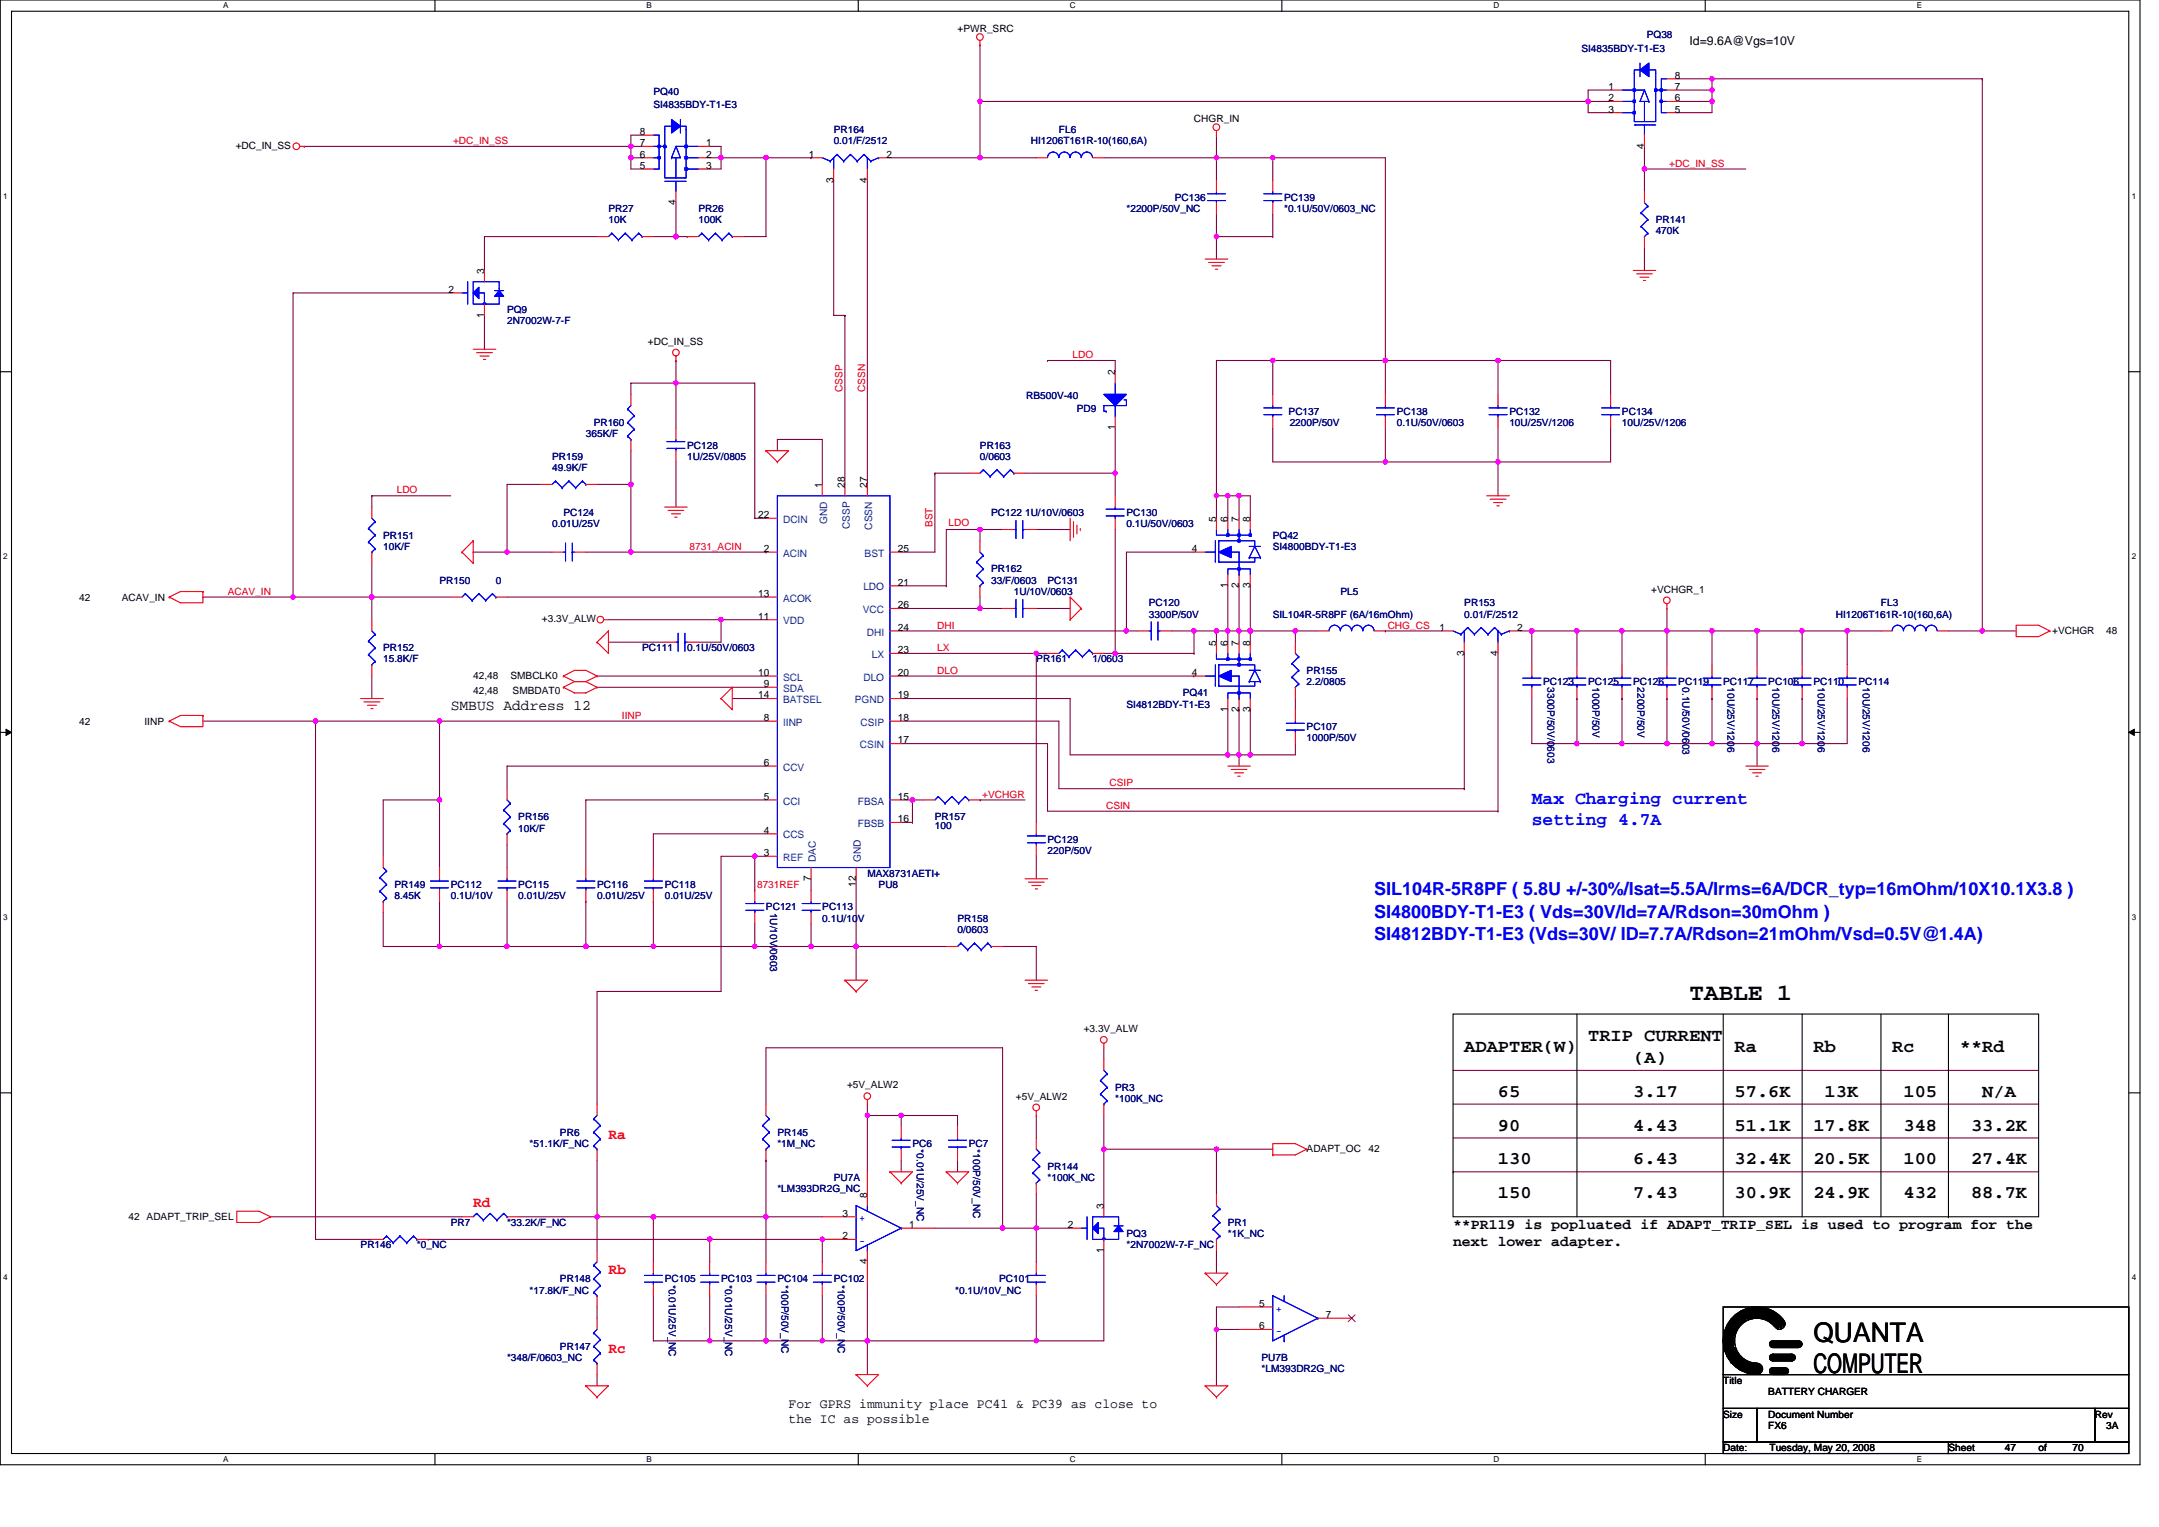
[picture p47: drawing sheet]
<svg xmlns="http://www.w3.org/2000/svg" width="297mm" height="210mm" viewBox="0 0 297 210" stroke-linecap="round" stroke-linejoin="round" font-family="sans-serif">
<defs><g id="words">
<g font-size="3.7">
<text x="249.5" y="184.6">QUANTA</text>
<text x="249.5" y="188.8">COMPUTER</text>
</g>
<text font-size="3.2" x="232.4" y="137.5">TABLE 1</text>
<g font-size="2.5" fill="#00f">
<text x="210.8" y="110.6">Max Charging current</text>
<text x="210.8" y="113.4">setting 4.7A</text>
<text x="189.1" y="123.1">SIL104R-5R8PF ( 5.8U +/-30%/Isat=5.5A/Irms=6A/DCR_typ=16mOhm/10X10.1X3.8 )</text>
<text x="189.1" y="126.2">SI4800BDY-T1-E3 ( Vds=30V/Id=7A/Rdson=30mOhm )</text>
<text x="189.1" y="129.3">SI4812BDY-T1-E3 (Vds=30V/ ID=7.7A/Rdson=21mOhm/Vsd=0.5V@1.4A)</text>
</g>
<g font-size="2.5">
<text x="218.5" y="143.1">TRIP CURRENT</text>
<text x="201.5" y="144.6">ADAPTER(W)</text>
<text x="224.7" y="146.2">(A)</text>
<text x="238.7" y="144.6">Ra</text>
<text x="249.5" y="144.6">Rb</text>
<text x="260.3" y="144.6">Rc</text>
<text x="269.6" y="144.6">**Rd</text>
<text x="206.1" y="155.5">90</text>
<text x="206.1" y="150.8">65</text>
<text x="224.7" y="155.5">4.43</text>
<text x="224.7" y="150.8">3.17</text>
<text x="238.7" y="150.8">57.6K</text>
<text x="238.7" y="155.5">51.1K</text>
<text x="249.5" y="155.5">17.8K</text>
<text x="251" y="150.8">13K</text>
<text x="261.9" y="155.5">348</text>
<text x="261.9" y="150.8">105</text>
<text x="271.2" y="155.5">33.2K</text>
<text x="272.7" y="150.8">N/A</text>
<text x="206.1" y="160.1">130</text>
<text x="224.7" y="160.1">6.43</text>
<text x="238.7" y="160.1">32.4K</text>
<text x="249.5" y="160.1">20.5K</text>
<text x="261.9" y="160.1">100</text>
<text x="271.2" y="160.1">27.4K</text>
<text x="206.1" y="164.8">150</text>
<text x="224.7" y="164.8">7.43</text>
<text x="238.7" y="164.8">30.9K</text>
<text x="249.5" y="164.8">24.9K</text>
<text x="261.9" y="164.8">432</text>
<text x="271.2" y="164.8">88.7K</text>
</g>
<g font-size="2">
<text x="62" y="97.7">SMBUS Address 12</text>
<text x="199.9" y="169">**PR119 is popluated if ADAPT_TRIP_SEL is used to program for the</text>
<text x="199.9" y="171.3">next lower adapter.</text>
</g>
<g font-size="2" fill="#f00">
<text x="83.7" y="156.6">Ra</text>
<text x="65.1" y="165.9">Rd</text>
<text x="83.7" y="175.2">Rb</text>
<text x="83.7" y="186.1">Rc</text>
</g>
<g font-size="1.8">
<text x="108.5" y="193.6">For GPRS immunity place PC41 &amp; PC39 as close to</text>
<text x="108.5" y="195.6">the IC as possible</text>
</g>
<text font-size="1.7" x="232.4" y="6.2">Id=9.6A@Vgs=10V</text>
<g font-size="1.4">
<text x="131.7" y="4.3">+PWR_SRC</text>
<text x="230.4" y="10.8">8</text>
<text x="164.3" y="16.7">CHGR_IN</text>
<text x="221.3" y="12.4">1</text>
<text x="221.3" y="13.9">2</text>
<text x="221.3" y="15.5">3</text>
<text x="230.4" y="12.4">7</text>
<text x="230.4" y="13.9">6</text>
<text x="230.4" y="15.5">5</text>
<text x="32.4" y="20.4">+DC_IN_SS</text>
<text x="88" y="20.1">7</text>
<text x="88" y="18.6">8</text>
<text x="88" y="21.7">6</text>
<text x="88" y="23.2">5</text>
<text x="97.2" y="20.1">1</text>
<text x="97.2" y="21.7">2</text>
<text x="97.2" y="23.2">3</text>
<text x="111.3" y="21.7">1</text>
<text x="122" y="21.7">2</text>
<text x="226.2" y="20.4" transform="rotate(-90 226.2 20.4)">4</text>
<text x="93" y="28.2" transform="rotate(-90 93 28.2)">4</text>
<text x="114.7" y="25.1" transform="rotate(-90 114.7 25.1)">3</text>
<text x="119.3" y="25.1" transform="rotate(-90 119.3 25.1)">4</text>
<text x="61.7" y="40.3">2</text>
<text x="66.6" y="37.7" transform="rotate(-90 66.6 37.7)">3</text>
<text x="66.6" y="43.7" transform="rotate(-90 66.6 43.7)">1</text>
<text x="89.1" y="47.4">+DC_IN_SS</text>
<text x="153.4" y="51.6" transform="rotate(-90 153.4 51.6)">2</text>
<text x="153.4" y="59.2" transform="rotate(-90 153.4 59.2)">1</text>
<text x="104.3" y="71.2">22</text>
<text x="113.1" y="67.1" transform="rotate(-90 113.1 67.1)">1</text>
<text x="116.2" y="67.1" transform="rotate(-90 116.2 67.1)">28</text>
<text x="119.3" y="67.1" transform="rotate(-90 119.3 67.1)">27</text>
<text x="167.3" y="71.7" transform="rotate(-90 167.3 71.7)">5</text>
<text x="168.9" y="71.7" transform="rotate(-90 168.9 71.7)">6</text>
<text x="170.5" y="71.7" transform="rotate(-90 170.5 71.7)">7</text>
<text x="172" y="71.7" transform="rotate(-90 172 71.7)">8</text>
<text x="105.1" y="75.9">2</text>
<text x="123.5" y="75.9">25</text>
<text x="164" y="75.9">4</text>
<text x="10.9" y="82.6">42</text>
<text x="16.8" y="82.6">ACAV_IN</text>
<text x="104.3" y="82.1">13</text>
<text x="123.5" y="80.5">21</text>
<text x="123.5" y="83.7">26</text>
<text x="168.9" y="80.9" transform="rotate(-90 168.9 80.9)">1</text>
<text x="170.5" y="80.9" transform="rotate(-90 170.5 80.9)">2</text>
<text x="172" y="80.9" transform="rotate(-90 172 80.9)">3</text>
<text x="227.2" y="81.5">+VCHGR_1</text>
<text x="74.6" y="85.5">+3.3V_ALW</text>
<text x="104.3" y="85.2">11</text>
<text x="123.5" y="86.7">24</text>
<text x="123.5" y="89.8">23</text>
<text x="167.3" y="88.8" transform="rotate(-90 167.3 88.8)">5</text>
<text x="168.9" y="88.8" transform="rotate(-90 168.9 88.8)">6</text>
<text x="170.5" y="88.8" transform="rotate(-90 170.5 88.8)">7</text>
<text x="172" y="88.8" transform="rotate(-90 172 88.8)">8</text>
<text x="198.1" y="86.7">1</text>
<text x="208.7" y="86.7">2</text>
<text x="282.3" y="87.2">+VCHGR</text>
<text x="289.8" y="87.2">48</text>
<text x="65.1" y="93.4">42,48</text>
<text x="65.1" y="95.4">42,48</text>
<text x="70.2" y="93.4">SMBCLK0</text>
<text x="70.5" y="95.4">SMBDAT0</text>
<text x="104.3" y="92.9">10</text>
<text x="105.1" y="94.5">9</text>
<text x="123.5" y="92.9">20</text>
<text x="164" y="92.9">4</text>
<text x="201.4" y="90.2" transform="rotate(-90 201.4 90.2)">3</text>
<text x="206.1" y="90.2" transform="rotate(-90 206.1 90.2)">4</text>
<text x="10.9" y="99.6">42</text>
<text x="19.9" y="99.6">IINP</text>
<text x="104.3" y="96">14</text>
<text x="105.1" y="99.1">8</text>
<text x="123.5" y="96">19</text>
<text x="123.5" y="99.1">18</text>
<text x="168.9" y="97.9" transform="rotate(-90 168.9 97.9)">1</text>
<text x="170.5" y="97.9" transform="rotate(-90 170.5 97.9)">2</text>
<text x="172" y="97.9" transform="rotate(-90 172 97.9)">3</text>
<text x="105.1" y="105.3">6</text>
<text x="123.5" y="102.2">17</text>
<text x="105.1" y="110">5</text>
<text x="123.5" y="113.1">16</text>
<text x="123.5" y="110">15</text>
<text x="105.1" y="117.7">3</text>
<text x="105.1" y="114.6">4</text>
<text x="111.6" y="121.2" transform="rotate(-90 111.6 121.2)">7</text>
<text x="117.8" y="121.9" transform="rotate(-90 117.8 121.9)">12</text>
<text x="149.1" y="141.9">+3.3V_ALW</text>
<text x="116.5" y="149.7">+5V_ALW2</text>
<text x="139.8" y="151.2">+5V_ALW2</text>
<text x="179.8" y="158.3">ADAPT_OC</text>
<text x="188.3" y="158.3">42</text>
<text x="17.7" y="167.8">42 ADAPT_TRIP_SEL</text>
<text x="115.9" y="167.3">3</text>
<text x="119.3" y="164.7" transform="rotate(-90 119.3 164.7)">8</text>
<text x="151.8" y="166.2" transform="rotate(-90 151.8 166.2)">3</text>
<text x="115.9" y="170.4">2</text>
<text x="119.3" y="173.8" transform="rotate(-90 119.3 173.8)">4</text>
<text x="125.1" y="168.9">1</text>
<text x="146.9" y="168.9">2</text>
<text x="151.8" y="172.3" transform="rotate(-90 151.8 172.3)">1</text>
<text x="173.2" y="179.7">5</text>
<text x="173.2" y="182.8">6</text>
<text x="182.4" y="181.3">7</text>
<text x="237.1" y="190.3">Title</text>
<text x="243.3" y="191.8">BATTERY CHARGER</text>
<text x="237.1" y="194.9">Size</text>
<text x="243.3" y="194.9">Document Number</text>
<text x="243.3" y="196.5">FX6</text>
<text x="288.2" y="194.9">Rev</text>
<text x="289.8" y="196.5">3A</text>
<text x="237.1" y="199.6">Date:</text>
<text x="243.5" y="199.6">Tuesday, May 20, 2008</text>
<text x="268.1" y="199.6">Sheet</text>
<text x="275.8" y="199.6">47</text>
<text x="280.5" y="199.6">of</text>
<text x="285.1" y="199.6">70</text>
</g>
<g font-size="1.4" fill="#000080">
<text x="226.6" y="5.3">PQ38</text>
<text x="217.6" y="7.1">SI4835BDY-T1-E3</text>
<text x="89.9" y="13">PQ40</text>
<text x="89.9" y="14.9">SI4835BDY-T1-E3</text>
<text x="114.7" y="18.3">PR164</text>
<text x="114.7" y="19.8">0.01/F/2512</text>
<text x="141.8" y="19.8">HI1206T161R-10(160,6A)</text>
<text x="145.7" y="18.3">FL6</text>
<text x="83.7" y="29.1">PR27</text>
<text x="96.1" y="29.1">PR26</text>
<text x="155" y="29.1">*2200P/50V_NC</text>
<text x="161.6" y="27.6">PC136</text>
<text x="176.7" y="27.6">PC139</text>
<text x="176.7" y="29.1">*0.1U/50V/0603_NC</text>
<text x="83.7" y="30.7">10K</text>
<text x="96.1" y="30.7">100K</text>
<text x="227.8" y="30.7">PR141</text>
<text x="227.8" y="32.2">470K</text>
<text x="69.8" y="43.1">PQ9</text>
<text x="69.8" y="44.6">2N7002W-7-F</text>
<text x="81.7" y="58.6">PR160</text>
<text x="141.2" y="54.9">RB500V-40</text>
<text x="148.2" y="56.7">PD9</text>
<text x="177.3" y="57">PC137</text>
<text x="177.4" y="58.6">2200P/50V</text>
<text x="192.2" y="57">PC138</text>
<text x="192.2" y="58.6">0.1U/50V/0603</text>
<text x="207.7" y="57">PC132</text>
<text x="207.7" y="58.6">10U/25V/1206</text>
<text x="223.2" y="57">PC134</text>
<text x="223.2" y="58.6">10U/25V/1206</text>
<text x="76" y="63.2">PR159</text>
<text x="76" y="64.8">49.9K/F</text>
<text x="80.6" y="60.1">365K/F</text>
<text x="94.5" y="61.7">PC128</text>
<text x="94.5" y="63.2">1U/25V/0805</text>
<text x="134.8" y="61.7">PR163</text>
<text x="134.8" y="63.2">0/0603</text>
<text x="77.5" y="71">PC124</text>
<text x="136.4" y="71">PC122 1U/10V/0603</text>
<text x="155" y="71">PC130</text>
<text x="52.7" y="74.1">PR151</text>
<text x="52.7" y="75.6">10K/F</text>
<text x="76" y="72.5">0.01U/25V</text>
<text x="155" y="72.5">0.1U/50V/0603</text>
<text x="175.1" y="74.1">PQ42</text>
<text x="175.1" y="75.6">SI4800BDY-T1-E3</text>
<text x="60.5" y="80.3">PR150</text>
<text x="68.2" y="80.3">0</text>
<text x="136.4" y="78.7">PR162</text>
<text x="136.4" y="80.3">33/F/0603</text>
<text x="139.5" y="81.8">1U/10V/0603</text>
<text x="144.1" y="80.3">PC131</text>
<text x="158.1" y="83.4">PC120</text>
<text x="184.4" y="81.8">PL5</text>
<text x="201.5" y="83.4">PR153</text>
<text x="258.8" y="83.4">FL3</text>
<text x="52.7" y="89.6">PR152</text>
<text x="88.3" y="89.6">PC111</text>
<text x="94.5" y="89.6">0.1U/50V/0603</text>
<text x="158.1" y="84.9">3300P/50V</text>
<text x="175.1" y="84.9">SIL104R-5R8PF (6A/16mOhm)</text>
<text x="201.5" y="84.9">0.01/F/2512</text>
<text x="252.6" y="84.9">HI1206T161R-10(160,6A)</text>
<text x="52.7" y="91.1">15.8K/F</text>
<text x="142.6" y="91.1">PR161</text>
<text x="150.3" y="91.1">1/0603</text>
<text x="162.7" y="95.8">PQ41</text>
<text x="179.8" y="92.7">PR155</text>
<text x="179.8" y="94.2">2.2/0805</text>
<text x="212.3" y="94.2">PC123</text>
<text x="212.9" y="94.5" transform="rotate(90 212.9 94.5)">3300P/50V/0603</text>
<text x="218.5" y="94.2">PC125</text>
<text x="219.1" y="94.5" transform="rotate(90 219.1 94.5)">1000P/50V</text>
<text x="224.7" y="94.2">PC126</text>
<text x="225.3" y="94.5" transform="rotate(90 225.3 94.5)">2200P/50V</text>
<text x="230.9" y="94.2">PC119</text>
<text x="231.5" y="94.5" transform="rotate(90 231.5 94.5)">0.1U/50V/0603</text>
<text x="237.1" y="94.2">PC117</text>
<text x="237.7" y="94.5" transform="rotate(90 237.7 94.5)">10U/25V/1206</text>
<text x="243.3" y="94.2">PC106</text>
<text x="243.9" y="94.5" transform="rotate(90 243.9 94.5)">10U/25V/1206</text>
<text x="249.5" y="94.2">PC110</text>
<text x="250.1" y="94.5" transform="rotate(90 250.1 94.5)">10U/25V/1206</text>
<text x="255.7" y="94.2">PC114</text>
<text x="256.3" y="94.5" transform="rotate(90 256.3 94.5)">10U/25V/1206</text>
<text x="155" y="97.3">SI4812BDY-T1-E3</text>
<text x="179.8" y="100.4">PC107</text>
<text x="179.8" y="102">1000P/50V</text>
<text x="71.3" y="112.8">PR156</text>
<text x="128.6" y="112.8">PR157</text>
<text x="71.3" y="114.3">10K/F</text>
<text x="128.6" y="114">100</text>
<text x="144.1" y="115.9">PC129</text>
<text x="144.1" y="117.5">220P/50V</text>
<text x="54.3" y="122.1">PR149</text>
<text x="54.3" y="123.7">8.45K</text>
<text x="62" y="122.1">PC112</text>
<text x="62" y="123.7">0.1U/10V</text>
<text x="71.3" y="122.1">PC115</text>
<text x="71.3" y="123.7">0.01U/25V</text>
<text x="82.1" y="122.1">PC116</text>
<text x="82.1" y="123.7">0.01U/25V</text>
<text x="91.5" y="122.1">PC118</text>
<text x="91.5" y="123.7">0.01U/25V</text>
<text x="105.4" y="125.2">PC121</text>
<text x="106" y="125.5" transform="rotate(90 106 125.5)">1U/10V/0603</text>
<text x="113.1" y="125.2">PC113</text>
<text x="119.3" y="120.5">MAX8731AETI+</text>
<text x="120.9" y="122.1">PU8</text>
<text x="113.1" y="126.7">0.1U/10V</text>
<text x="131.7" y="126.7">PR158</text>
<text x="131.7" y="128.3">0/0603</text>
<text x="153.4" y="150">PR3</text>
<text x="153.4" y="151.5">*100K_NC</text>
<text x="72.9" y="157.7">*51.1K/F_NC</text>
<text x="77" y="156.2">PR6</text>
<text x="107" y="156.2">PR145</text>
<text x="107" y="157.7">*1M_NC</text>
<text x="125.5" y="157.7">PC6</text>
<text x="126.1" y="158" transform="rotate(90 126.1 158)">*0.01U/25V_NC</text>
<text x="133.3" y="157.7">PC7</text>
<text x="133.9" y="158" transform="rotate(90 133.9 158)">*100P/50V_NC</text>
<text x="144.1" y="160.8">PR144</text>
<text x="107" y="163.9">*LM393DR2G_NC</text>
<text x="114.7" y="162.4">PU7A</text>
<text x="144.1" y="162.4">*100K_NC</text>
<text x="49.6" y="171.7">PR146</text>
<text x="57.4" y="171.7">*0_NC</text>
<text x="62" y="168.6">PR7</text>
<text x="69.8" y="168.6">*33.2K/F_NC</text>
<text x="155" y="170.1">PQ3</text>
<text x="155" y="171.7">*2N7002W-7-F_NC</text>
<text x="168.9" y="168.6">PR1</text>
<text x="168.9" y="170.1">*1K_NC</text>
<text x="72.9" y="177.9">*17.8K/F_NC</text>
<text x="77" y="176.3">PR148</text>
<text x="91.5" y="176.3">PC105</text>
<text x="92" y="176.6" transform="rotate(90 92 176.6)">*0.01U/25V_NC</text>
<text x="99.2" y="176.3">PC103</text>
<text x="99.8" y="176.6" transform="rotate(90 99.8 176.6)">*0.01U/25V_NC</text>
<text x="107" y="176.3">PC104</text>
<text x="107.5" y="176.6" transform="rotate(90 107.5 176.6)">*100P/50V_NC</text>
<text x="114.7" y="176.3">PC102</text>
<text x="115.3" y="176.6" transform="rotate(90 115.3 176.6)">*100P/50V_NC</text>
<text x="131.4" y="177.9">*0.1U/10V_NC</text>
<text x="137.5" y="176.3">PC101</text>
<text x="77" y="185.6">PR147</text>
<text x="69.8" y="187.2">*348/F/0603_NC</text>
<text x="173.6" y="187.2">PU7B</text>
<text x="173.6" y="188.7">*LM393DR2G_NC</text>
</g>
<g font-size="1.4" fill="#f00">
<text x="62.3" y="19.8">+DC_IN_SS</text>
<text x="229.7" y="22.9">+DC_IN_SS</text>
<text x="115.9" y="53.9" transform="rotate(-90 115.9 53.9)">CSSP</text>
<text x="119" y="53.9" transform="rotate(-90 119 53.9)">CSSN</text>
<text x="147.5" y="49.3">LDO</text>
<text x="54.6" y="67.9">LDO</text>
<text x="94.9" y="75.6">8731_ACIN</text>
<text x="128.3" y="72.5" transform="rotate(-90 128.3 72.5)">BST</text>
<text x="130.5" y="72.3">LDO</text>
<text x="31.3" y="81.8">ACAV_IN</text>
<text x="128.9" y="89.5">LX</text>
<text x="128.9" y="86.4">DHI</text>
<text x="190.9" y="86.4">CHG_CS</text>
<text x="128.9" y="92.6">DLO</text>
<text x="85.6" y="98.8">IINP</text>
<text x="135.1" y="109.7">+VCHGR</text>
<text x="152.2" y="111.2">CSIN</text>
<text x="152.7" y="108.1">CSIP</text>
<text x="104.2" y="122.1">8731REF</text>
</g>
<g font-size="1.4" fill="#004080">
<text x="107.7" y="71.9">DCIN</text>
<text x="107.7" y="76.6">ACIN</text>
<text x="113.8" y="72" transform="rotate(-90 113.8 72)">GND</text>
<text x="116.9" y="72.7" transform="rotate(-90 116.9 72.7)">CSSP</text>
<text x="119" y="76.6">BST</text>
<text x="120" y="72.8" transform="rotate(-90 120 72.8)">CSSN</text>
<text x="107.7" y="82.7">ACOK</text>
<text x="118.8" y="81.2">LDO</text>
<text x="107.7" y="85.9">VDD</text>
<text x="118.7" y="84.3">VCC</text>
<text x="119.2" y="87.4">DHI</text>
<text x="107.7" y="95.1">SDA</text>
<text x="107.7" y="93.6">SCL</text>
<text x="118.8" y="93.6">DLO</text>
<text x="120" y="90.5">LX</text>
<text x="107.7" y="99.8">IINP</text>
<text x="107.7" y="96.7">BATSEL</text>
<text x="117.6" y="96.7">PGND</text>
<text x="118.4" y="99.8">CSIP</text>
<text x="107.7" y="106">CCV</text>
<text x="118.3" y="102.9">CSIN</text>
<text x="107.7" y="110.6">CCI</text>
<text x="118" y="113.7">FBSB</text>
<text x="118" y="110.6">FBSA</text>
<text x="107.7" y="118.4">REF</text>
<text x="107.7" y="115.3">CCS</text>
<text x="112.2" y="118.5" transform="rotate(-90 112.2 118.5)">DAC</text>
<text x="118.4" y="118.5" transform="rotate(-90 118.4 118.5)">GND</text>
</g>
<g font-size="1.4" fill="#00f">
<text x="118.3" y="168">+</text>
<text x="118.3" y="171.1">-</text>
<text x="175.6" y="180.4">+</text>
<text x="175.6" y="183.5">-</text>
</g>
<g font-size="1.1">
<text x="30.7" y="1.2">A</text>
<text x="89" y="1.2">B</text>
<text x="147.2" y="1.2">C</text>
<text x="205.5" y="1.2">D</text>
<text x="263.7" y="1.2">E</text>
<text x=".4" y="27.3">1</text>
<text x="293.3" y="27.3">1</text>
<text x=".4" y="76.9">2</text>
<text x="293.3" y="76.9">2</text>
<text x=".4" y="126.5">3</text>
<text x="293.3" y="126.5">3</text>
<text x=".4" y="176.1">4</text>
<text x="293.3" y="176.1">4</text>
<text x="30.7" y="201">A</text>
<text x="89" y="201">B</text>
<text x="147.2" y="201">C</text>
<text x="205.5" y="201">D</text>
<text x="263.7" y="201">E</text>
</g>
</g></defs>
<path d="M0 0h294.4v201.4h-294.4zM1.6 1.5h291.3v198.4h-291.3z" fill="none" stroke="#000" stroke-width=".15"/>
<g fill="#fff">
<path d="M30.7 .2h.8v1.2h-.8z"/>
<path d="M30.7 200h.8v1.3h-.8z"/>
</g>
<path d="M59.8 0v1.5M59.8 199.9v1.5" fill="none" stroke="#000" stroke-width=".15"/>
<g fill="#fff">
<path d="M89 .2h.7v1.2h-.7z"/>
<path d="M89 200h.7v1.3h-.7z"/>
</g>
<path d="M118.1 0v1.5M118.1 199.9v1.5" fill="none" stroke="#000" stroke-width=".15"/>
<g fill="#fff">
<path d="M147.2 .2h.8v1.2h-.8z"/>
<path d="M147.2 200h.8v1.3h-.8z"/>
</g>
<path d="M176.4 0v1.5M176.4 199.9v1.5" fill="none" stroke="#000" stroke-width=".15"/>
<g fill="#fff">
<path d="M205.5 .2h.8v1.2h-.8z"/>
<path d="M205.5 200h.8v1.3h-.8z"/>
</g>
<path d="M234.6 0v1.5M234.6 199.9v1.5" fill="none" stroke="#000" stroke-width=".15"/>
<g fill="#fff">
<path d="M263.7 .2h.8v1.2h-.8z"/>
<path d="M263.7 200h.8v1.3h-.8z"/>
<path d="M.4 26.3h.6v1.3h-.6z"/>
<path d="M293.3 26.3h.6v1.3h-.6z"/>
<path d="M.4 75.9h.6v1.2h-.6z"/>
<path d="M293.3 75.9h.6v1.2h-.6z"/>
</g>
<path d="M0 51.1h1.6M292.9 51.1h1.5" fill="none" stroke="#000" stroke-width=".15"/>
<g fill="#fff">
<path d="M.4 125.5h.6v1.2h-.6z"/>
<path d="M293.3 125.5h.6v1.2h-.6z"/>
</g>
<path d="M0 100.7h1.6M292.9 100.7h1.5" fill="none" stroke="#000" stroke-width=".15"/>
<path d="M.8 100.3l.8 .4-.8 .4zM292.9 100.7l.7-.4v.8z" fill="#000" stroke="#000" stroke-width=".14"/>
<g fill="#fff">
<path d="M.4 175.1h.6v1.2h-.6z"/>
<path d="M293.3 175.1h.6v1.2h-.6z"/>
</g>
<g fill="none" stroke="#000" stroke-width=".15">
<path d="M199.9 139.4h80.6v27.9h-80.6zM217 139.4v27.9M237.1 139.4v27.9M247.9 139.4v27.9M258.8 139.4v27.9M268.1 139.4v27.9M0 150.3h1.6M292.9 150.3h1.5M237.1 179.7h55.8v9.3h-55.8zM240.5 179.9v1.5l-.2-.1v-1.3zM241.7 179.7a4.6 4.6 0 0 1 3.7 1.8M241.7 179.7a4.6 4.6 0 0 0-4.6 4.7 4.6 4.6 0 0 0 4.6 4.6"/>
<path d="M241.7 179.7l-1.4 .2M268.1 167.3h.1M237.1 193.7h4.6v4.6h-4.6zM237.1 189h55.8v4.7h-55.8zM237.1 198.3h31v1.6h-31zM237.3 183.3v2.2l.1 .4v-3.1l.1-.3v3.9l.2 .1v-4.3l.2-.3v5l.1 .1v-5.3l.2-.1v5.9M238.3 187.5v-6.1l.2-.1v6.3h.2v-2.3l.1 .3v2.2l.1 .1v-2l.2 .3v1.9l.2 .2v-1.9l.1 .1v1.9h.2v-1.7l.1 .2v1.7h.2v-1.6l.1 .2v1.4l.2 .1v-1.5l.1 .1v1.4h.2v-1.2M238.7 181v2.6l.1-.5v-2.1l.1-.2v2l.2-.1v-2l.2-.2v1.9l.1-.2v-1.9h.2v1.8l.1-.2v-1.6l.2-.1v1.5l.1-.1v-1.4l.2-.2v1.6M240.5 181a3.6 3.6 0 0 1 4.3 1.5M240.5 180.8a3.8 3.8 0 0 1 4.5 1.9M240.5 180.7a3.9 3.9 0 0 1 4.7 2M240.5 180.5a4 4 0 0 1 4.7 1.9"/>
<path d="M240.5 180.4a4.3 4.3 0 0 1 4.9 2M240.5 180.1a4.4 4.4 0 0 1 5.1 2M240.5 187.3v.2h.2v1.2h.1v-1.2h.2v1.4h-.3l.4-1.4M240.5 181.4a3.3 3.3 0 0 1 4.1 1.4M240.5 181.2a3.4 3.4 0 0 1 4.2 1.6M240.6 180.2a4.4 4.4 0 0 1 4.9 2M240.7 180v1.3M241.1 187.5h.1M241.1 187.5v1.4l.2-.2v-1.2l.1 .3v1.1h.2v-1.3h.1v1.3h.2v-1.3h.2v1.3l.1-.2v-.9l.2 .1v.7M241.7 181.3a3.1 3.1 0 0 1 2.4 1.1M241.7 181.3a3.1 3.1 0 0 0-3 3.1 3.1 3.1 0 0 0 3 3.1M241.7 181.3l-1.1 .1"/>
<path d="M241.7 193.7h46.5v4.6h-46.5zM243.6 184.5h4.2v.2h-4.3v.1h4.4l-.1 .2h-4.2l.2 .1h4M243.6 186.4h3.3v.1h-3.3l-.1 .2h3.5l-.1 .2h-3.4l.3 .1h2.9M243.6 188.3h2.3v.1h-2.4v.2h2.6l-.2 .1h-2.4l.3 .2h2.1M243.9 188.1h1.7M243.9 189h1.7M243.9 187.2h2.6M243.9 186.2h2.6M243.9 185.3h3.6M243.9 184.4h3.6M268.1 198.3h24.8v1.6h-24.8zM288.2 193.7h4.7v4.6h-4.7z"/>
<circle cx="241.7" cy="188.2" r=".77"/>
<circle cx="243.9" cy="186.7" r=".45"/>
<circle cx="243.9" cy="184.8" r=".45"/>
<circle cx="243.9" cy="188.5" r=".45"/>
<circle cx="244.8" cy="182" r=".76"/>
<circle cx="245.6" cy="188.5" r=".46"/>
<circle cx="246.5" cy="186.7" r=".46"/>
<circle cx="247.5" cy="184.8" r=".46"/>
</g>
<g fill="none" stroke="#800040" stroke-width=".15">
<path d="M88.3 18.6h-1.5v1.5M134.8 13.9v7.8M134.8 13.9h.1M134.8 6.2v7.7M134.8 13.9h83.7M167.4 18.6v3.1M218.5 13.9h.1M218.5 13.9v1.6h3.1M218.5 13.9h3.1M221.6 12.4h-3.1v1.5M230.9 13.9h4.6M230.9 12.4h4.6"/>
<path d="M230.9 10.8h4.6M235.5 12.4v3.1h-4.6M235.5 10.8h.1M235.5 12.4h.1M235.5 10.8v1.6M235.5 10.8h37.2M272.7 10.8v76h4.7M272.7 10.8h.1M41.9 20.1h.1M41.9 20.1h46.4M82.1 32.5h-15.4v4.7M86.8 21.7h.1"/>
<path d="M86.8 20.1h.1M86.8 21.7v1.5h1.5M86.8 20.1v1.6M86.8 21.7h1.5M89.9 32.5h3.1M93 32.5h.1M93 32.5h1.5M93 27.9v4.6M94.5 32.5h.1M97.6 20.1h1.6v1.6M97.6 21.7h1.6M99.2 21.7v1.5h-1.6"/>
<path d="M99.2 21.7h.1M99.2 21.7h6.2v10.8h-3.1M105.4 21.7h6.2M111.6 21.7h.1M114.7 24.8v18.6h1.5M119.3 24.8v41.8M122.4 21.7h12.4M134.8 21.7h.1M134.8 21.7h7.8M151.9 21.7h15.5M167.4 21.7v3.1M167.4 29.4v3.1h7.7"/>
<path d="M167.4 32.5v3.1M167.4 21.7h7.7M175.1 32.5h.1M175.1 29.4v3.1M175.1 21.7v3.1M175.1 21.7h.1M175.1 21.7h15.5v27.9M226.2 34.1v3.1M226.2 23.2v3.1M226.2 23.2h.1M226.2 20.1v3.1M226.2 23.2h14"/>
<path d="M62 40.3h-21.7v41.8M66.7 43.4v4.6M93 52.7h-6.2v1.5M93 52.7v6.2M93 52.7h10.8v18.6h1.6M93 49.6h.1M93 49.6v3.1M116.2 43.4h.1M116.2 43.4v23.2M144.1 49.6h.1M144.1 49.6h9.3v1.5M153.4 58.9v6.2"/>
<path d="M175.1 58.9v4.6h15.5M175.1 49.6h.1M175.1 49.6h-7.7v18.6M175.1 49.6v4.6M175.1 49.6h31M190.6 58.9v4.6M190.6 49.6v4.6M190.6 49.6h.1M206.1 49.6v4.6M206.1 58.9v4.6M206.1 49.6h15.5v4.6M221.6 58.9v4.6h-15.5"/>
<path d="M51.2 68.2h.1M51.2 68.2v1.5M51.2 77.5v4.6M51.2 68.2h10.8M65.1 75.9h.1M65.1 75.9h4.7M69.8 75.9h6.2M74.4 66.6h-4.6v9.3M80.6 75.9h6.2M82.1 66.6h4.7M86.8 66.6h.1M86.8 62v4.6"/>
<path d="M86.8 66.6v9.3M86.8 75.9h18.6M93 63.5v6.2M105.4 75.9h.1M107 62v-1.6h6.1v6.2M119.3 66.6h.1M128.6 65.1h.1M128.6 65.1h4.7M128.6 65.1v10.8h-4.6M134.8 72.8h-4.6v7.8M134.8 72.8h.1M134.8 72.8h3.1"/>
<path d="M134.8 72.8v1.6M141 65.1h12.4M142.6 72.8h4.6M153.4 72.8v17.1M153.4 65.1h.1M153.4 65.1v3.1M164.3 75.9h-9.3v10.9M167.4 68.2h1.5M167.4 68.2v3.1M167.4 68.2h.1M168.9 68.2h3.1v3.1M168.9 68.2v3.1"/>
<path d="M168.9 68.2h.1M170.5 68.2h.1M170.5 68.2v3.1M190.6 63.5h.1M190.6 63.5h15.5M206.1 63.5v4.7M27.9 82.1h.1M27.9 99.2h15.5M27.9 82.1h34.1M40.3 82.1h.1M43.4 99.2h.1M43.4 99.2v71.2h7.8"/>
<path d="M43.4 99.2h17.1M51.2 93v3.1M51.2 82.1v3.1M51.2 82.1h.1M60.5 99.2h.1M60.5 99.2v20.1M60.5 99.2h44.9M69.8 82.1h35.6M82.1 94.5h23.3M82.1 93h23.3M83.7 88.3h7.8M83.7 85.2h15.5"/>
<path d="M99.2 85.2v3.1h-3.1M99.2 85.2h.1M99.2 85.2h6.2M100.8 96.1h4.6M124 96.1h23.2v7.7h21.7M124 99.2h21.7v9.3h55.8M124 80.6h6.2M124 83.7h10.8M124 86.8h31M124 89.9h18.6M124 93h40.3M130.2 80.6h.1"/>
<path d="M134.8 83.7h.1M134.8 83.7h3.1M134.8 82.1v1.6M142.6 89.9h.1M142.6 83.7h4.6M142.6 89.9v23.2M142.6 89.9h1.5M151.9 89.9h1.5M153.4 89.9h.1M153.4 89.9h10.9M155 86.8h.1M155 86.8h1.5"/>
<path d="M161.2 86.8h3.1M164.3 93h.1M164.3 89.9h.1M164.3 86.8h4.6M164.3 86.8v3.1M167.4 86.8v1.5M167.4 86.8h.1M168.9 86.8h1.6M168.9 86.8v1.5M168.9 80.6v6.2M168.9 86.8h.1M168.9 97.6v6.2"/>
<path d="M170.5 80.6v6.2M170.5 86.8v1.5M170.5 97.6h.1M170.5 97.6v6.2h1.5M170.5 86.8h7.7M172 86.8h.1M172 80.6v6.2M172 97.6h.1M172 86.8v1.5M172 97.6v6.2M178.2 96.1v1.5M178.2 86.8v1.5"/>
<path d="M178.2 86.8h.1M178.2 86.8h3.1M190.6 86.8h.1M190.6 86.8h7.7M201.5 89.9v18.6M206.1 89.9v21.6M209.2 86.8h32.5M210.8 86.8h.1M210.8 86.8v4.6M210.8 96.1v6.2h6.2M217 96.1h.1M217 86.8v4.6"/>
<path d="M217 86.8h.1M217 96.1v6.2M223.2 86.8h.1M223.2 86.8v4.6M223.2 96.1h.1M223.2 96.1v6.2M229.3 96.1h.1M229.3 86.8v4.6M229.3 86.8h.1M229.3 83.7v3.1M229.3 96.1v6.2M235.5 96.1h.1"/>
<path d="M235.5 86.8v4.6M235.5 86.8h.1M235.5 96.1v6.2M241.7 96.1h.1M241.7 86.8h.1M241.7 86.8h6.2v4.6M241.7 86.8v4.6M241.7 96.1v6.2M247.9 96.1h.1M247.9 86.8h6.2v4.6M247.9 86.8h.1M247.9 96.1v6.2"/>
<path d="M254.1 86.8h.1M254.1 96.1v6.2h-6.2M254.1 86.8h4.7M268.1 86.8h4.6M60.5 110h-7.8v7.8M60.5 110h.1M69.8 116.2v3.1M103.8 117.8h-4.6v18.5h-17.1v15.5M103.8 117.8h1.6M103.8 117.8v4.6M105.4 114.7h-15.5v4.6M105.4 110h-24.8v9.3"/>
<path d="M105.4 105.3h-35.6v3.2M124 102.3h20.1v9.2h62M124 110h1.5M124 113.1h1.5M125.5 110h1.6M125.5 113.1h.1M125.5 110v3.1M134.8 110h.1M134.8 110h6.2M142.6 117.8v3M168.9 103.8h.1M168.9 103.8h1.6v1.5"/>
<path d="M178.2 102.3v1.5h-6.2M201.5 108.5h.1M206.1 111.5h.1M217 102.3h6.2M223.2 102.3h6.1M229.3 102.3h6.2M235.5 102.3h6.2M241.7 102.3v3M241.7 102.3h6.2M52.7 125.5v4.7h7.8M60.5 130.2h.1M60.5 124v6.2"/>
<path d="M60.5 130.2h20.1M69.8 130.2h.1M69.8 124v6.2M80.6 124h.1M80.6 130.2h9.3M80.6 124v6.2M89.9 130.2h13.9M89.9 124h.1M89.9 124v6.2M103.8 130.2h.1M103.8 122.4h.1M103.8 130.2h14"/>
<path d="M103.8 127v3.2M111.6 120.8v1.6M111.6 130.2h.1M111.6 127v3.2M117.8 120.8v9.4M117.8 130.2h.1M117.8 130.2v4.6M117.8 130.2h12.4M137.9 130.2h4.7v4.6M82.1 159.6v7.7M105.4 151.8v-7.7h32.5v24.8M105.4 159.6h.1"/>
<path d="M105.4 159.6v7.7M119.3 153.4h.1M119.3 153.4v7.7M119.3 153.4h4.7M119.3 151.8v1.6M124 153.4h.1M124 159.6v1.5M124 153.4v1.5M124 153.4h7.7v1.5M131.7 159.6v1.5M142.6 153.4v3.1M151.9 158v7.8"/>
<path d="M151.9 153.4v4.6M151.9 144.1v1.5M151.9 158h15.5v6.2M151.9 158h.1M167.4 158h.1M167.4 158h7.7M199.9 147.2h80.6M199.9 156.5h80.6M199.9 151.8h80.6M37.2 167.3h26.4M58.9 170.4h.1M58.9 170.4h54.2"/>
<path d="M71.3 167.3h10.8M82.1 179.7v1.6M82.1 167.3h.1M82.1 167.3v4.7M82.1 167.3h23.3M89.9 178.2v6.2h7.7M89.9 167.3v6.2M89.9 167.3h.1M97.6 178.2v6.2M97.6 170.4v3.1M97.6 170.4h.1M105.4 167.3v6.2"/>
<path d="M105.4 178.2v6.2M105.4 167.3h7.7M113.1 170.4v3.1M113.1 170.4h3.1M113.1 178.2v6.2h-7.7M119.3 176.6v7.8M128.6 168.9h9.3M137.9 168.9h.1M137.9 168.9h4.7M142.6 164.2v4.7M142.6 178.2v6.2M142.6 168.9h4.6"/>
<path d="M142.6 168.9v4.6M151.9 172v12.4h-9.3M167.4 172v3.1M170.5 179.7h-3.1v3.1h3.1M199.9 161.1h.1M199.9 161.1h80.6M82.1 189v1.6M97.6 184.4h.1M97.6 184.4h7.8M105.4 184.4h.1M113.1 184.4h.1M113.1 184.4h29.5"/>
<path d="M119.3 184.4h.1M119.3 184.4v4.6M167.4 182.8h.1M167.4 182.8v7.8"/>
</g>
<g fill="#f0f" stroke="#f0f" stroke-width=".15">
<circle cx="170.4" cy="86.7" r=".3"/>
<circle cx="172" cy="86.7" r=".31"/>
<circle cx="142.6" cy="89.9" r=".3"/>
<circle cx="86.8" cy="75.9" r=".3"/>
<circle cx="86.8" cy="66.6" r=".3"/>
<circle cx="80.6" cy="130.1" r=".3"/>
<circle cx="223.1" cy="86.7" r=".3"/>
<circle cx="103.8" cy="130.1" r=".3"/>
<circle cx="103.8" cy="117.7" r=".3"/>
<circle cx="153.4" cy="65.1" r=".3"/>
<circle cx="229.3" cy="102.2" r=".3"/>
<circle cx="172" cy="103.8" r=".3"/>
<circle cx="241.7" cy="102.2" r=".31"/>
<circle cx="155" cy="86.7" r=".3"/>
<circle cx="167.4" cy="86.7" r=".3"/>
<circle cx="60.4" cy="99.1" r=".3"/>
<circle cx="170.5" cy="103.8" r=".3"/>
<circle cx="69.7" cy="75.9" r=".3"/>
<circle cx="164.3" cy="86.7" r=".31"/>
<circle cx="235.5" cy="10.8" r=".3"/>
<circle cx="241.7" cy="86.7" r=".31"/>
<circle cx="235.5" cy="102.2" r=".3"/>
<circle cx="226.2" cy="23.2" r=".3"/>
<circle cx="235.5" cy="13.9" r=".3"/>
<circle cx="235.5" cy="12.4" r=".3"/>
<circle cx="86.8" cy="21.7" r=".3"/>
<circle cx="86.8" cy="20.1" r=".3"/>
<circle cx="134.8" cy="72.8" r=".3"/>
<circle cx="134.8" cy="83.6" r=".3"/>
<circle cx="218.5" cy="13.9" r=".3"/>
<circle cx="99.2" cy="21.7" r=".3"/>
<circle cx="93" cy="32.5" r=".3"/>
<circle cx="190.6" cy="49.6" r=".3"/>
<circle cx="175.1" cy="49.6" r=".3"/>
<circle cx="170.5" cy="68.2" r=".3"/>
<circle cx="167.4" cy="68.2" r=".3"/>
<circle cx="60.4" cy="110" r=".3"/>
<circle cx="206.1" cy="63.5" r=".3"/>
<circle cx="190.6" cy="63.5" r=".3"/>
<circle cx="117.8" cy="130.1" r=".3"/>
<circle cx="111.6" cy="130.1" r=".3"/>
<circle cx="124" cy="153.4" r=".3"/>
<circle cx="167.4" cy="158" r=".3"/>
<circle cx="119.3" cy="184.4" r=".3"/>
<circle cx="113.1" cy="184.4" r=".3"/>
<circle cx="105.4" cy="184.4" r=".3"/>
<circle cx="97.6" cy="184.4" r=".3"/>
<circle cx="142.6" cy="168.9" r=".3"/>
<circle cx="137.9" cy="168.9" r=".3"/>
<circle cx="69.7" cy="130.1" r=".3"/>
<circle cx="60.4" cy="130.1" r=".3"/>
<circle cx="113.1" cy="170.4" r=".3"/>
<circle cx="97.6" cy="170.4" r=".3"/>
<circle cx="99.2" cy="85.2" r=".3"/>
<circle cx="89.9" cy="130.1" r=".3"/>
<circle cx="119.3" cy="153.4" r=".3"/>
<circle cx="153.4" cy="89.9" r=".3"/>
<circle cx="167.4" cy="32.5" r=".3"/>
<circle cx="167.4" cy="21.7" r=".3"/>
<circle cx="175.1" cy="21.7" r=".3"/>
<circle cx="178.2" cy="86.7" r=".3"/>
<circle cx="168.9" cy="103.8" r=".3"/>
<circle cx="43.4" cy="99.1" r=".3"/>
<circle cx="89.9" cy="167.3" r=".3"/>
<circle cx="82.1" cy="167.3" r=".3"/>
<circle cx="105.4" cy="21.7" r=".3"/>
<circle cx="93" cy="52.7" r=".3"/>
<circle cx="206.1" cy="49.6" r=".3"/>
<circle cx="134.8" cy="21.7" r=".3"/>
<circle cx="235.5" cy="86.7" r=".3"/>
<circle cx="229.3" cy="86.7" r=".3"/>
<circle cx="151.9" cy="158" r=".3"/>
<circle cx="51.2" cy="82.1" r=".3"/>
<circle cx="40.3" cy="82.1" r=".3"/>
<circle cx="210.7" cy="86.7" r=".31"/>
<circle cx="223.1" cy="102.2" r=".3"/>
<circle cx="216.9" cy="102.2" r=".3"/>
<circle cx="216.9" cy="86.7" r=".3"/>
<circle cx="254.1" cy="86.7" r=".3"/>
<circle cx="272.7" cy="86.7" r=".31"/>
<circle cx="247.9" cy="102.2" r=".3"/>
<circle cx="134.8" cy="13.9" r=".3"/>
<circle cx="168.9" cy="68.2" r=".3"/>
<circle cx="168.9" cy="86.7" r=".3"/>
<circle cx="105.4" cy="167.3" r=".3"/>
<circle cx="142.6" cy="184.4" r=".3"/>
<circle cx="167.4" cy="182.8" r=".3"/>
<circle cx="247.9" cy="86.7" r=".3"/>
<circle cx="125.5" cy="110" r=".31"/>
</g>
<g fill="none" stroke="#f00" stroke-width=".15">
<path d="M88.3 18.6h1.6M134.8 6.2h.1M134.8 5.6v.6M167.4 18.6h.1M167.4 18v.6M221.6 12.4h1.6M221.6 13.9h1.6M221.6 15.5h1.6M226.2 18.6v1.5M229.3 12.4h1.6M229.3 10.8h1.6M229.3 13.9h1.6"/>
<path d="M229.3 15.5h1.6M41.3 20.1h.6M41.9 20.1h.1M66.7 37.2v1.5M82.1 32.5h1.6M88.3 20.1h1.6M88.3 32.5h1.6M88.3 21.7h1.6M88.3 23.2h1.6M93 26.3v1.6M94.5 32.5h1.6M96.1 20.1h1.5"/>
<path d="M96.1 21.7h1.5M96.1 23.2h1.5M100.8 32.5h1.5M111.6 21.7h1.5M114.7 23.2v1.6M119.3 23.2v1.6M120.9 21.7h1.5M142.6 21.7h1.5M150.3 21.7h1.6M165.8 35.6h3.1M166.3 36.1h2.2M166.7 36.6h1.3"/>
<path d="M167.2 37h.3M167.4 24.8v1.5M167.4 27.9v1.5M175.1 24.8v1.5M175.1 27.9v1.5M224.7 37.2h3.1M225.2 37.7h2.1M225.6 38.1h1.3M226.1 38.6h.3M226.2 26.3v1.6M226.2 32.5v1.6M62 40.3h1.6"/>
<path d="M65.1 48h3.1M65.6 48.5h2.2M66 49h1.3M66.5 49.4h.3M66.7 41.8v1.6M86.8 54.2v1.6M93 49.6h.1M93 49v.6M93 58.9v1.5M153.4 51.1v1.6M153.4 57.3v1.6M175.1 54.2v1.6"/>
<path d="M175.1 57.3v1.6M190.6 54.2v1.6M190.6 57.3v1.6M206.1 54.2v1.6M206.1 57.3v1.6M221.6 54.2v1.6M221.6 57.3v1.6M51.2 69.7v1.6M51.2 75.9v1.6M63.6 75.9h.1M65.1 74.4v3.1l-1.5-1.6M65.1 74.4h.1"/>
<path d="M65.1 74.4l-1.5 1.5M74.4 66.6h1.6M76 75.9h1.5M79.1 75.9h1.5M80.6 66.6h1.5M86.8 60.4v1.6M91.5 69.7h3M91.9 70.2h2.2M92.4 70.7h1.2M92.8 71.1h.4M93 62v1.5M105.4 62h3.1l-1.5 1.5"/>
<path d="M105.4 62h.1M105.4 62l1.6 1.5M105.4 75.9h1.6M105.4 71.3h1.6M107 63.5h.1M113.1 66.6v1.6M116.2 66.6v1.6M119.3 66.6v1.6M122.4 75.9h1.6M133.3 65.1h1.5M134.8 74.4v1.5M137.9 72.8h1.6"/>
<path d="M139.5 65.1h1.5M141 72.8h1.6M147.2 71.3v3.1M147.7 71.7v2.2M148.2 72.2v1.2M148.6 72.7v.3M153.4 68.2v1.5M153.4 71.3v1.5M164.3 75.9h1.5M167.4 71.3v1.5M168.9 71.3v1.5M168.9 79v1.6"/>
<path d="M170.5 71.3v1.5M170.5 79v1.6M172 71.3v1.5M172 79v1.6M204.6 68.2h3.1M205 68.6h2.2M205.5 69.1h1.2M205.9 69.6h.4M23.3 82.1h.1M23.3 99.2h.1M27.9 81.3h-3.1l-1.5 .8M27.9 81.3v1.6h-3.1l-1.5-.8"/>
<path d="M27.9 81.3h.1M27.9 98.4h-3.1l-1.5 .8M27.9 98.4v1.5h-3.1l-1.5-.7M27.9 98.4h.1M49.6 96.1h3.1M50.1 96.5h2.2M50.5 97h1.3M51 97.5h.3M51.2 85.2v1.6M51.2 91.4v1.6M62 82.1h1.6M68.2 82.1h1.6"/>
<path d="M77.5 93l1.6-.8h1.5l1.5 .8M77.5 93h.1M77.5 94.5l1.6 .8h1.5l1.5-.8M77.5 94.5h.1M77.5 93l1.6 .7M79.1 93.7h1.5M79.1 93.7l-1.6 .8M80.6 93.7l1.5 .8M82.1 93h.1M82.1 94.5h.1M82.1 88.3h.1M82.1 93l-1.5 .7"/>
<path d="M83.1 85.2h.6M83.7 86.8v3.1l-1.6-1.6M83.7 86.8h.1M83.7 86.8l-1.6 1.5M91.5 88.3h1.5M94.5 88.3h1.6M99.2 96.1h.1M100.8 94.5v3.1l-1.6-1.5M100.8 94.5h.1M100.8 94.5l-1.6 1.6M105.4 93h1.6M105.4 99.2h1.6"/>
<path d="M105.4 96.1h1.6M105.4 94.5h1.6M105.4 85.2h1.6M105.4 82.1h1.6M122.4 93h1.6M122.4 86.8h1.6M122.4 99.2h1.6M122.4 96.1h1.6M122.4 83.7h1.6M122.4 89.9h1.6M122.4 80.6h1.6M134.8 80.6v1.5"/>
<path d="M137.9 83.7h1.6M141 83.7h1.6M144.1 89.9h1.6M147.2 85.2h.1M148.8 83.7l-1.6-1.6v3.1M148.8 83.7h.1M148.8 83.7l-1.6 1.5M150.3 89.9h1.6M156.5 86.8h1.6M159.6 86.8h1.6M164.3 93h1.5M167.4 88.3v1.6"/>
<path d="M168.9 88.3v1.6M168.9 96.1v1.5M170.5 88.3v1.6M170.5 96.1v1.5M172 88.3v1.6M172 96.1v1.5M178.2 88.3v1.6M178.2 94.5v1.6M178.2 97.6v1.6M181.3 86.8h1.6M189.1 86.8h1.5M198.3 86.8h1.6"/>
<path d="M201.5 88.3v1.6M206.1 88.3v1.6M207.7 86.8h1.5M210.8 91.4v1.6M210.8 94.5v1.6M217 91.4v1.6M217 94.5v1.6M223.2 91.4v1.6M223.2 94.5v1.6M229.3 83.7h.1M229.3 83v.7M229.3 91.4v1.6"/>
<path d="M229.3 94.5v1.6M235.5 91.4v1.6M235.5 94.5v1.6M241.7 91.4v1.6M241.7 94.5v1.6M247.9 91.4v1.6M247.9 94.5v1.6M254.1 91.4v1.6M254.1 94.5v1.6M258.8 86.8h1.5M266.5 86.8h1.6M277.4 86h3.1l1.5 .8-1.5 .7h-3.1z"/>
<path d="M282 86.8h.1M52.7 117.8v1.5M60.5 119.3v1.5M69.8 108.5v1.5M69.8 114.7v1.5M69.8 119.3v1.5M80.6 119.3v1.5M89.9 119.3v1.5M105.4 117.8h1.6M105.4 114.7h1.6M105.4 110h1.6M105.4 105.3h1.6"/>
<path d="M111.6 119.3v1.5M117.8 119.3v1.5M122.4 110h1.6M122.4 113.1h1.6M122.4 102.3h1.6M127.1 110h1.5M133.3 110h1.5M142.6 113.1v1.6M142.6 116.2v1.6M168.9 105.3h3.1M169.4 105.8h2.2M169.9 106.3h1.2"/>
<path d="M170.3 106.7h.3M178.2 100.7v1.6M240.2 105.3h3.1M240.7 105.8h2.1M241.1 106.3h1.3M241.6 106.7h.3M52.7 124v1.5M60.5 122.4v1.6M69.8 122.4v1.6M80.6 122.4v1.6M89.9 122.4v1.6M103.8 122.4v1.6"/>
<path d="M103.8 125.5v1.5M111.6 122.4v1.6M111.6 125.5v1.5M116.2 134.8h3.1l-1.5 1.5M116.2 134.8h.1M116.2 134.8l1.6 1.5M117.8 136.3h.1M130.2 130.2h1.5M136.4 130.2h1.5M141 134.8h3.1M141 120.8h3.1M141.5 135.3h2.2"/>
<path d="M141.5 121.3h2.2M142 135.7h1.2M142 121.8h1.2M142.4 136.2h.3M142.4 122.2h.3M82.1 151.8v1.6M82.1 158v1.6M105.4 151.8v1.6M105.4 158v1.6M119.3 151.8h.1M119.3 151.2v.6M124 154.9v1.6"/>
<path d="M124 158v1.6M131.7 154.9v1.6M131.7 158v1.6M142.6 153.4h.1M142.6 152.8v.6M142.6 156.5v1.5M151.9 143.5v.6M151.9 145.6v1.6M151.9 151.8v1.6M175.1 158.8h.1M179.8 158l-1.6 .8h-3.1M179.8 158h.1"/>
<path d="M179.8 158l-1.6-.7h-3.1v1.5M32.6 166.6h3.1l1.5 .7-1.5 .8h-3.1zM37.2 167.3h.1M51.2 170.4h1.5M57.4 170.4h1.5M63.6 167.3h1.5M69.8 167.3h1.5M82.1 172v1.5M82.1 178.2v1.5M89.9 173.5v1.6M89.9 176.6v1.6M97.6 173.5v1.6"/>
<path d="M97.6 176.6v1.6M105.4 173.5v1.6M105.4 176.6v1.6M113.1 170.4h4.7M113.1 173.5v1.6M113.1 176.6v1.6M113.1 167.3h4.7M119.3 161.1v4.7M119.3 172v4.6M122.4 161.1h3.1l-1.5 1.6M122.4 161.1h.1M122.4 161.1l1.6 1.6"/>
<path d="M124 162.7h.1M124 168.9h4.6M130.2 161.1h3.1l-1.6 1.6M130.2 161.1h.1M130.2 161.1l1.5 1.6M131.7 162.7h.1M142.6 162.7v1.5M142.6 173.5v1.6M142.6 176.6v1.6M147.2 168.9h1.6M151.9 165.8v1.5M151.9 170.4v1.6"/>
<path d="M165.8 175.1h3.1l-1.5 1.5M165.8 175.1h.1M165.8 175.1l1.6 1.5M167.4 176.6h.1M167.4 164.2v1.6M167.4 170.4v1.6M170.5 179.7h4.6M80.6 190.6h3.1l-1.6 1.5M80.6 190.6h.1M80.6 190.6l1.5 1.5M82.1 192.1h.1M82.1 181.3v1.5"/>
<path d="M82.1 187.5v1.5M117.8 189h3.1l-1.6 1.6M117.8 189h.1M117.8 189l1.5 1.6M119.3 190.6h.1M165.8 190.6h3.1l-1.5 1.5M165.8 190.6h.1M165.8 190.6l1.6 1.5M167.4 192.1h.1M170.5 182.8h4.6M181.3 181.3h4.7"/>
<circle cx="134.8" cy="5.1" r=".46"/>
<circle cx="167.3" cy="17.5" r=".46"/>
<circle cx="40.8" cy="20.1" r=".46"/>
<circle cx="93" cy="48.5" r=".46"/>
<circle cx="82.6" cy="85.2" r=".46"/>
<circle cx="229.3" cy="82.6" r=".46"/>
<circle cx="119.3" cy="150.7" r=".46"/>
<circle cx="142.6" cy="152.3" r=".46"/>
<circle cx="151.9" cy="143" r=".46"/>
</g>
<g fill="#00f" stroke="#00f" stroke-width=".15">
<path d="M167.7 93l1.7-.8v1.5z" fill-rule="evenodd"/>
<path d="M167.7 93l1.7-.8v1.5z" fill-rule="evenodd"/>
<path d="M65.1 40.3l.8-.8v1.6z" fill-rule="evenodd"/>
<path d="M68.7 40l.6 .7h-1.3z" fill-rule="evenodd"/>
<path d="M65.1 40.3l.8-.8v1.6z" fill-rule="evenodd"/>
<path d="M68.7 40l.6 .7h-1.3z" fill-rule="evenodd"/>
<path d="M151.1 168.1v1.6l-.8-.8z" fill-rule="evenodd"/>
<path d="M153.9 168.6l.6 .8h-1.2z" fill-rule="evenodd"/>
<path d="M151.1 168.1v1.6l-.8-.8z" fill-rule="evenodd"/>
<path d="M153.9 168.6l.6 .8h-1.2z" fill-rule="evenodd"/>
<path d="M167.7 75.9l1.7-.8v1.6z" fill-rule="evenodd"/>
<path d="M167.7 75.9l1.7-.8v1.6z" fill-rule="evenodd"/>
<path d="M92.4 16.4l1.2 1-1.2 .9z" fill-rule="evenodd"/>
<path d="M92.4 16.4l1.2 1-1.2 .9z" fill-rule="evenodd"/>
<path d="M225.6 9.6l1.3-.9v1.8z" fill-rule="evenodd"/>
<path d="M225.6 9.6l1.3-.9v1.8z" fill-rule="evenodd"/>
<path d="M151.9 54.2h3.1l-1.6 1.6z" fill-rule="evenodd"/>
<path d="M151.9 54.2h3.1l-1.6 1.6z" fill-rule="evenodd"/>
</g>
<g fill="none" stroke="#00f" stroke-width=".15">
<path d="M89.9 18.6h.8v3.1M90.5 20h.3v.3h-.3zM92.4 17.4h-.9v7.1h2.9v-7.1h-.8M93.6 16.4v1.9M94.2 20h.3v.3h-.3zM223.2 12.4h3M223.2 13.9h1.5M223.2 15.5h1.5M224.5 15.5h.2M224.7 12.2h.3v.4h-.3zM224.7 15.3h.3v.3h-.3zM224.7 13.8h.3v.3h-.3z"/>
<path d="M224.7 15.5h.1M224.8 17.2h3M225.6 9.6h-.8v7.1h3v-7.1h-.9M225.6 8.7v1.8M226.2 17.2v1.4M226.2 12.4h.1M226.2 12.4l-.6 1.5h1.3M226.2 13.9v2.8M226.2 12.4l.7 1.5M226.9 13.9h.1M227.6 12.4v.2h.4v-.4h-.4v.2h1.7M227.6 12.4h.1"/>
<path d="M228.4 12.2h.3v.4h-.3zM228.6 13.9h-.2v.2h.3v-.3h-.3v.1h.9M228.6 13.9v1.6h.7M229.3 10.8h-.7v3.1M64.3 38.7v3.1M68 40h1.3M68.7 40v-1.3h-3.6v3.1h1.6v-1.5h-.8M84.2 32.1h.1M84.2 32.1l-.5 .4M84.2 32.1l.9 .9M85.1 33h.1M86 32.1h.1"/>
<path d="M86 32.1l-.9 .9M86 32.1l.9 .9M86.9 33h.1M87.9 32.1h.1M87.9 32.1l-1 .9M87.9 32.1l.4 .4M88.3 32.5h.1M89.9 20.1h1.7v-.1h-.3v.3h.3v-.2M89.9 21.7h.9v-.2h-.3v.3h.3v-.1h-.1M90.7 21.7v1.5h-.8M91.5 24.9h2.9M91.6 20.1h.1"/>
<path d="M92.4 21.7h.1M93 24.9v1.4M93 20.1h.1M93 20.1l.6 1.6h-1.2M93 21.7v2.8M93 20.1h3.1M93 20.1l-.6 1.6M94.2 23.1h.3v.3h-.3zM94.2 21.5h.3v.3h-.3zM94.5 21.7h1.6M94.5 23.2h1.6M94.5 23.2h.1"/>
<path d="M94.5 23.2h.2M96.6 32.1h.1M96.6 32.1l-.5 .4M96.6 32.1l.9 .9M97.5 33h.1M98.4 32.1h.1M98.4 32.1l-.9 .9M98.4 32.1l1 .9M99.4 33h.1M100.3 32.1h.1M100.3 32.1l-.9 .9M100.3 32.1l.5 .4"/>
<path d="M100.8 32.5h.1M113.1 21.7l1.1 .5M114.2 22.2h.1M114.7 21.7v1.5M115.2 21.2h.1M115.2 21.2l.9 1M115.2 21.2l-1 1M116.1 22.2h.1M117 21.2h.1M117 21.2l-.9 1M117 21.2l.9 1M117.9 22.2h.1"/>
<path d="M118.9 21.2h.1M118.9 21.2l-1 1M118.9 21.2l.9 1M119.3 21.7h.1M119.3 21.7v1.5M119.8 22.2h.1M120.9 21.7h.1M120.9 21.7l-1.1 .5M144.1 21.7a.77 .77 0 0 1 .8-.8 .77 .77 0 0 1 .8 .8M145.7 21.7a.76 .76 0 0 1 .7-.8 .76 .76 0 0 1 .8 .8M147.2 21.7a.77 .77 0 0 1 .8-.8 .77 .77 0 0 1 .8 .8 .76 .76 0 0 1 .7-.8 .76 .76 0 0 1 .8 .8M166.1 27.6h2.5"/>
<path d="M166.1 26.6h2.5M167.4 26.3v.3M167.4 27.6h.1M167.4 27.6v.3M173.9 27.6h2.5M173.9 26.6h2.5M175.1 26.3v.3M175.1 27.6h.1M175.1 27.6v.3M225.8 29.3h.1M225.8 31.1h.1M225.8 29.3l.9 .9"/>
<path d="M225.8 31.1l.9 1M226.2 32.5h.1M226.2 27.9l.5 .4M226.7 28.3h.1M226.7 30.2h.1M226.7 32.1h.1M226.7 28.3l-.9 1M226.7 30.2l-.9 .9M226.7 32.1l-.5 .4M63.6 40.3h.7M66.5 41.8v-.1h.3v.1h-.1M66.7 41.8h.1"/>
<path d="M68.7 40.7v1.1h-2M86.3 56.2h.1M86.3 58.1h.1M86.3 60h.1M86.3 56.2l1 1M86.3 58.1l1 .9M86.3 60l.5 .4M86.8 55.8l-.5 .4M87.3 57.2h.1M87.3 59h.1M87.3 57.2l-1 .9M87.3 59l-1 1"/>
<path d="M152.2 56.6h.1M153.4 52.7v1.5M153.4 55.8v1.5M154.7 55h.3v.8h-3.1v.8h.3M173.9 57h2.5M173.9 56.1h2.5M175.1 55.8v.3M175.1 57h.1M175.1 57v.3M189.4 57h2.5M189.4 56.1h2.5M190.6 55.8v.3"/>
<path d="M190.6 57h.1M190.6 57v.3M204.9 57h2.4M204.9 56.1h2.4M206.1 55.8v.3M206.1 57h.1M206.1 57v.3M220.4 57h2.4M220.4 56.1h2.4M221.6 55.8v.3M221.6 57h.1M221.6 57v.3"/>
<path d="M50.7 72.7h.1M50.7 74.5h.1M50.7 72.7l.9 .9M50.7 74.5l.9 1M51.2 75.9h.1M51.2 71.3l.4 .4M51.6 71.7h.1M51.6 73.6h.1M51.6 75.5h.1M51.6 71.7l-.9 1M51.6 73.6l-.9 .9M51.6 75.5l-.4 .4"/>
<path d="M76.4 66.1h.1M76.4 66.1l-.4 .5M76.4 66.1l.9 1M77.3 67.1h.1M77.5 75.9h.3M77.8 74.7v2.5M78.3 66.1h.1M78.3 66.1l-1 1M78.3 66.1l.9 1M78.7 74.7v2.5M78.7 75.9h.1M78.7 75.9h.4"/>
<path d="M79.2 67.1h.1M80.1 66.1h.1M80.1 66.1l-.9 1M80.1 66.1l.5 .5M80.6 66.6h.1M86.8 60.4h.1M91.8 61.7h2.4M91.8 60.7h2.4M93 60.4v.3M93 61.7h.1M93 61.7v.3M107 68.2h15.4v51.1h-15.4z"/>
<path d="M134.4 77.3h.1M134.4 79.2h.1M134.4 77.3l.9 .9M134.4 79.2l.9 .9M134.8 75.9l.5 .5M135.3 64.6h.1M135.3 76.4h.1M135.3 78.2h.1M135.3 64.6l-.5 .5M135.3 64.6l.9 .9M135.3 76.4l-.9 .9M135.3 78.2l-.9 1"/>
<path d="M136.2 65.5h.1M137.2 64.6h.1M137.2 64.6l-1 .9M137.2 64.6l.9 .9M138.1 65.5h.1M139 64.6h.1M139 64.6l-.9 .9M139 64.6l.5 .5M139.5 65.1h.1M139.5 72.8h.3M139.8 71.6v2.5M140.7 71.6v2.5"/>
<path d="M140.7 72.8h.1M140.7 72.8h.3M152.2 71h2.5M152.2 70h2.5M153.4 69.7v.3M153.4 71h.1M153.4 71v.3M165.8 75.9h1.4M167.2 74.4v2.9M167.4 72.8v.8h1.7v-.2h-.3v.3h.3v-.3M168.9 72.8v.8h3.1v-.8M168.9 79v-.8h3.1v.8"/>
<path d="M169.4 75.9h1.1v2.3M170.3 74.2h.3v.3h-.3zM170.5 72.8v.9h.1v-.3h-.3v.3h.2v-.1M170.5 73.7v.7M170.5 78.1h-.2v.3h.3v-.3h-.1v.9M170.5 79h.1M171.9 73.4h.3v.3h-.3zM171.9 75.1h1.5M171.9 76.7h.1M172 76.7h1.4M172.6 75.1v-.7h-4.9v2.9h4.9v-.6M172.6 75.1l-.7 1.6"/>
<path d="M172.6 75.1l.8 1.6M173.4 76.7h.1M50.7 88.2h.1M50.7 90h.1M50.7 88.2l.9 .9M50.7 90l.9 1M51.2 91.4h.1M51.2 86.8l.4 .4M51.6 87.2h.1M51.6 89.1h.1M51.6 91h.1M51.6 87.2l-.9 1"/>
<path d="M51.6 89.1l-.9 .9M51.6 91l-.4 .4M64 81.6h.1M64 81.6l-.4 .5M64 81.6l1 1M65 82.6h.1M65.9 81.6h.1M65.9 81.6l-.9 1M65.9 81.6l.9 1M66.8 82.6h.1M67.8 81.6h.1M67.8 81.6l-1 1"/>
<path d="M67.8 81.6l.4 .5M68.2 82.1h.1M93 88.3h.3M93.3 87.1v2.5M94.2 87.1v2.5M94.2 88.3h.1M94.2 88.3h.3M134.8 80.6h.1M135.3 80.1h.1M135.3 80.1l-.5 .5M139.5 83.7h.3M139.8 82.4v2.5"/>
<path d="M140.7 82.4v2.5M140.7 83.7h.1M140.7 83.7h.3M146.2 89.4h.1M146.2 89.4l-.5 .5M146.2 89.4l.9 .9M147.1 90.3h.1M148 89.4h.1M148 89.4l-.9 .9M148 89.4l.9 .9M148.9 90.3h.1M149.9 89.4h.1"/>
<path d="M149.9 89.4l-1 .9M149.9 89.4l.4 .5M150.3 89.9h.1M158.1 86.8h.3M158.4 85.5v2.5M159.3 85.5v2.5M159.3 86.8h.1M159.3 86.8h.3M165.8 93h1.4M167.2 91.4v3M167.4 89.9v.7h1.7v-.1h-.3v.3h.3v-.3M168.9 89.9v.7h3.1v-.7"/>
<path d="M168.9 96.1v-.8h3.1v.8M169.4 93h1.1v2.3M170.3 91.2h.3v.4h-.3zM170.5 89.9v.9h.1v-.3h-.3v.3h.2v-.2M170.5 90.8v.6M170.5 95.1h-.2v.3h.3v-.3h-.1v1M170.5 96.1h.1M171.9 90.5h.3v.3h-.3zM171.9 92.2h1.5M171.9 93.7h.1M172 93.7h1.4M172.6 92.2v-.8h-4.9v3h4.9v-.7"/>
<path d="M172.6 92.2l-.7 1.5M172.6 92.2l.8 1.5M173.4 93.7h.1M177 99.5h2.4M177.8 91.2h.1M177.8 93.1h.1M177.8 91.2l.9 1M177.8 93.1l.9 .9M178.2 99.2v.3M178.2 94.5h.1M178.2 89.9l.5 .4M178.7 90.3h.1"/>
<path d="M178.7 92.2h.1M178.7 94h.1M178.7 90.3l-.9 .9M178.7 92.2l-.9 .9M178.7 94l-.5 .5M182.9 86.7a.77 .77 0 0 1 .7-.7 .77 .77 0 0 1 .8 .7M184.4 86.7a.76 .76 0 0 1 .8-.7 .76 .76 0 0 1 .7 .7M186 86.7a.76 .76 0 0 1 .7-.7 .76 .76 0 0 1 .8 .7M187.5 86.7a.76 .76 0 0 1 .8-.7 .76 .76 0 0 1 .7 .7M199.9 86.8l1.1 .4M201 87.2h.1M201.5 86.8v1.5"/>
<path d="M201.9 86.3h.1M201.9 86.3l1 .9M201.9 86.3l-.9 .9M202.9 87.2h.1M203.8 86.3h.1M203.8 86.3l-.9 .9M203.8 86.3l.9 .9M204.7 87.2h.1M205.6 86.3h.1M205.6 86.3l-.9 .9M205.6 86.3l1 .9M206.1 86.8h.1"/>
<path d="M206.1 86.8v1.5M206.6 87.2h.1M207.7 86.8h.1M207.7 86.8l-1.1 .4M209.5 94.2h2.5M209.5 93.3h2.5M210.8 93v.3M210.8 94.2h.1M210.8 94.2v.3M215.7 94.2h2.5M215.7 93.3h2.5M217 93v.3"/>
<path d="M217 94.2h.1M217 94.2v.3M221.9 94.2h2.5M221.9 93.3h2.5M223.2 93v.3M223.2 94.2h.1M223.2 94.2v.3M228.1 94.2h2.5M228.1 93.3h2.5M229.3 93v.3M229.3 94.2h.1M229.3 94.2v.3"/>
<path d="M234.3 94.2h2.5M234.3 93.3h2.5M235.5 93v.3M235.5 94.2h.1M235.5 94.2v.3M240.5 94.2h2.5M240.5 93.3h2.5M241.7 93v.3M241.7 94.2h.1M241.7 94.2v.3M246.7 94.2h2.5M246.7 93.3h2.5"/>
<path d="M247.9 93v.3M247.9 94.2h.1M247.9 94.2v.3M252.9 94.2h2.5M252.9 93.3h2.5M254.1 93v.3M254.1 94.2h.1M254.1 94.2v.3M260.3 86.7a.77 .77 0 0 1 .8-.7 .77 .77 0 0 1 .8 .7 .77 .77 0 0 1 .7-.7 .77 .77 0 0 1 .8 .7M263.4 86.7a.76 .76 0 0 1 .8-.7 .76 .76 0 0 1 .8 .7M265 86.7a.76 .76 0 0 1 .7-.7 .76 .76 0 0 1 .8 .7M52.7 119.3l.5 .5"/>
<path d="M53.2 119.8h.1M53.2 119.8l-.9 .9M69.3 111.4h.1M69.3 113.3h.1M69.3 111.4l.9 .9M69.3 113.3l.9 .9M69.8 114.7h.1M69.8 110l.4 .5M70.2 110.5h.1M70.2 112.3h.1M70.2 114.2h.1M70.2 110.5l-.9 .9"/>
<path d="M70.2 112.3l-.9 1M70.2 114.2l-.4 .5M129.1 109.5h.1M129.1 109.5l-.5 .5M129.1 109.5l.9 1M130 110.5h.1M131 109.5h.1M131 109.5l-1 1M131 109.5l.9 1M131.9 110.5h.1M132.8 109.5h.1M132.8 109.5l-.9 1"/>
<path d="M132.8 109.5l.5 .5M133.3 110h.1M141.3 115.9h2.5M141.3 115h2.5M142.6 114.7v.3M142.6 115.9h.1M142.6 115.9v.3M177 100.4h2.4M178.2 100.4h.1M178.2 100.4v.3M52.3 120.7h.1M52.3 122.6h.1"/>
<path d="M52.3 120.7l.9 .9M52.3 122.6l.9 .9M52.7 124h.1M53.2 121.6h.1M53.2 123.5h.1M53.2 121.6l-.9 1M53.2 123.5l-.5 .5M59.2 122.1h2.5M59.2 121.2h2.5M60.5 120.8v.4M60.5 122.1h.1M60.5 122.1v.3"/>
<path d="M68.5 122.1h2.5M68.5 121.2h2.5M69.8 120.8v.4M69.8 122.1h.1M69.8 122.1v.3M79.4 122.1h2.4M79.4 121.2h2.4M80.6 120.8v.4M80.6 122.1h.1M80.6 122.1v.3M88.7 122.1h2.4M88.7 121.2h2.4"/>
<path d="M89.9 120.8v.4M89.9 122.1h.1M89.9 122.1v.3M102.6 125.2h2.5M102.6 124.2h2.5M103.8 124v.2M103.8 125.2h.1M103.8 125.2v.3M110.4 125.2h2.4M110.4 124.2h2.4M111.6 124v.2M111.6 125.2h.1"/>
<path d="M111.6 125.2v.3M132.2 129.7h.1M132.2 129.7l-.5 .5M132.2 129.7l.9 .9M133.1 130.6h.1M134.1 129.7h.1M134.1 129.7l-1 .9M134.1 129.7l.9 .9M135 130.6h.1M135.9 129.7h.1M135.9 129.7l-.9 .9M135.9 129.7l.5 .5"/>
<path d="M136.4 130.2h.1M81.7 153.9h.1M81.7 155.7h.1M81.7 157.6h.1M81.7 153.9l.9 .9M81.7 155.7l.9 .9M81.7 157.6l.4 .4M82.1 158h.1M82.1 153.4l-.4 .5M82.6 154.8h.1M82.6 156.6h.1M82.6 154.8l-.9 .9"/>
<path d="M82.6 156.6l-.9 1M104.9 154.8h.1M104.9 156.6h.1M104.9 154.8l1 .9M104.9 156.6l1 1M105.4 158h.1M105.4 153.4l.5 .5M105.9 153.9h.1M105.9 155.7h.1M105.9 157.6h.1M105.9 153.9l-1 .9M105.9 155.7l-1 .9"/>
<path d="M105.9 157.6l-.5 .4M122.7 157.7h2.5M122.7 156.8h2.5M124 156.5v.3M124 157.7h.1M124 157.7v.3M130.5 157.7h2.5M130.5 156.8h2.5M131.7 156.5v.3M131.7 157.7h.1M131.7 157.7v.3M142.1 159.4h.1"/>
<path d="M142.1 159.4l.9 1M142.6 158l.4 .5M143 158.5h.1M143 158.5l-.9 .9M151.4 148.6h.1M151.4 150.5h.1M151.4 148.6l.9 .9M151.4 150.5l.9 .9M151.9 151.8h.1M151.9 147.2l.4 .5M152.3 147.7h.1M152.3 149.5h.1"/>
<path d="M152.3 151.4h.1M152.3 147.7l-.9 .9M152.3 149.5l-.9 1M152.3 151.4l-.4 .4M53.2 170h.1M53.2 170l-.5 .4M53.2 170l.9 .9M54.1 170.9h.1M55 170h.1M55 170l-.9 .9M55 170l1 .9M56 170.9h.1"/>
<path d="M56.9 170h.1M56.9 170l-.9 .9M56.9 170l.5 .4M57.4 170.4h.1M65.6 166.9h.1M65.6 166.9l-.5 .4M65.6 166.9l.9 .9M66.5 167.8h.1M67.4 166.9h.1M67.4 166.9l-.9 .9M67.4 166.9l1 .9M68.4 167.8h.1"/>
<path d="M69.3 166.9h.1M69.3 166.9l-.9 .9M69.3 166.9l.5 .4M69.8 167.3h.1M81.7 174h.1M81.7 175.9h.1M81.7 177.7h.1M81.7 174l.9 .9M81.7 175.9l.9 .9M81.7 177.7l.4 .5M82.1 178.2h.1M82.1 173.5l-.4 .5"/>
<path d="M82.6 174.9h.1M82.6 176.8h.1M82.6 174.9l-.9 1M82.6 176.8l-.9 .9M88.7 176.3h2.4M88.7 175.4h2.4M89.9 175.1v.3M89.9 176.3h.1M89.9 176.3v.3M96.4 176.3h2.5M96.4 175.4h2.5M97.6 175.1v.3"/>
<path d="M97.6 176.3h.1M97.6 176.3v.3M104.2 176.3h2.4M104.2 175.4h2.4M105.4 175.1v.3M105.4 176.3h.1M105.4 176.3v.3M111.9 176.3h2.5M111.9 175.4h2.5M113.1 175.1v.3M113.1 176.3h.1M113.1 176.3v.3"/>
<path d="M117.8 165.8l6.2 3.1-6.2 3.1zM119.3 165.8v.8M119.3 172h.1M119.3 171.2v.8M124 168.9h.1M141.3 176.3h2.5M141.3 175.4h2.5M142.1 161.3h.1M142.1 161.3l.9 .9M142.6 175.1v.3M142.6 176.3h.1M142.6 162.7h.1"/>
<path d="M142.6 176.3v.3M143 160.4h.1M143 162.2h.1M143 160.4l-.9 .9M143 162.2l-.4 .5M148.8 168.9h.8M149.6 167.3v3.1M151.7 170.4v-.1h.3v.1h-.1M151.9 170.4h.1M153.3 168.6h1.2M153.9 168.6v-1.3h-3.6v3.1h1.6v-1.5h-.8M153.9 169.4v1h-2"/>
<path d="M166.9 167.2h.1M166.9 169h.1M166.9 167.2l.9 .9M166.9 169l.9 1M167.4 170.4h.1M167.4 165.8l.4 .4M167.8 166.2h.1M167.8 168.1h.1M167.8 170h.1M167.8 166.2l-.9 1M167.8 168.1l-.9 .9M167.8 170l-.4 .4"/>
<path d="M175.1 178.2l6.2 3.1-6.2 3.1zM176.7 178.2v.7M81.7 183.3h.1M81.7 185.1h.1M81.7 187h.1M81.7 183.3l.9 .9M81.7 185.1l.9 1M81.7 187l.4 .5M82.1 187.5h.1M82.1 182.8l-.4 .5M82.6 184.2h.1M82.6 186.1h.1"/>
<path d="M82.6 184.2l-.9 .9M82.6 186.1l-.9 .9M176.7 184.4h.1M176.7 183.6v.8M181.3 181.3h.1"/>
</g>
<path d="M185.5 180.8l1 1M186.4 180.8l-.9 1" fill="none" stroke="#804000" stroke-width=".14"/>
<use href="#words"/>
</svg>
